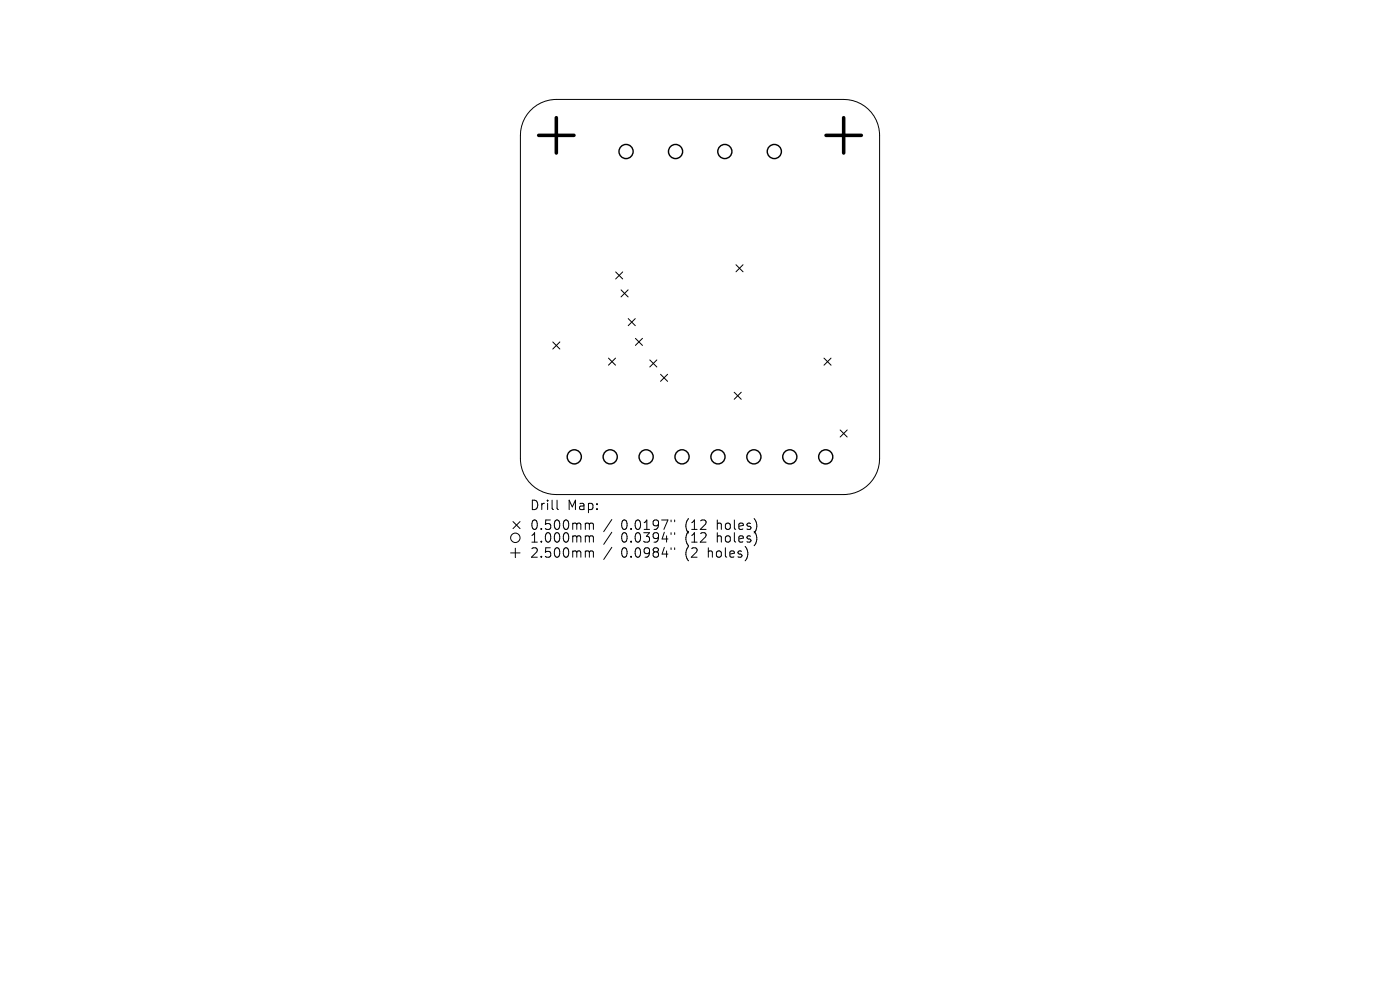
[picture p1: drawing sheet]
<svg xmlns="http://www.w3.org/2000/svg" width="297mm" height="210mm" viewBox="0 0 297 210" stroke-linecap="round" stroke-linejoin="round" font-family="sans-serif">
<defs><g id="words">
<g font-size="2.8">
<text x="112.3" y="108.5">Drill</text>
<text x="112.3" y="112.7">0.500mm</text>
<text x="120.3" y="108.5">Map:</text>
<text x="131.8" y="112.7">0.0197&quot;</text>
<text x="145.5" y="112.7">(12</text>
<text x="152.4" y="112.7">holes)</text>
<text x="112.3" y="115.4">1.000mm</text>
<text x="112.3" y="118.6">2.500mm</text>
<text x="131.8" y="115.4">0.0394&quot;</text>
<text x="131.8" y="118.6">0.0984&quot;</text>
<text x="145.5" y="115.4">(12</text>
<text x="145.5" y="118.6">(2</text>
<text x="150.5" y="118.6">holes)</text>
<text x="152.4" y="115.4">holes)</text>
</g>
</g></defs>
<g fill="none" stroke="#000" stroke-width=".21">
<path d="M112.5 23.5a7.6 7.6 0 0 1 5.5-2.4h61a7.6 7.6 0 0 1 7.6 7.6v68.6a7.6 7.6 0 0 1-7.6 7.6h-61a7.6 7.6 0 0 1-7.6-7.6v-68.6a7.6 7.6 0 0 1 2.1-5.2zM130.6 57.7l1.5 1.5M132.1 57.7l-1.5 1.5M156.1 56.2l1.5 1.5M157.6 56.2l-1.5 1.5M117.3 72.5l1.5 1.5M118.8 72.5l-1.5 1.5M129.1 76l1.5 1.5M130.6 76l-1.5 1.5M131.7 61.5l1.5 1.5M133.2 61.5l-1.5 1.5M133.3 67.6l1.5 1.5"/>
<path d="M134.8 67.6l-1.5 1.5M134.8 71.8l1.5 1.5M136.3 71.8l-1.5 1.5M137.8 76.3l1.5 1.5M139.3 76.3l-1.5 1.5M140.1 79.4l1.5 1.5M141.6 79.4l-1.5 1.5M174.8 76l1.5 1.5M176.3 76l-1.5 1.5M155.8 83.2l1.5 1.5M157.3 83.2l-1.5 1.5M178.2 91.2l1.5 1.5"/>
<path d="M179.7 91.2l-1.5 1.5M108.3 117.3h2M108.8 110.6l1.5 1.5M109.3 116.3v2M110.3 110.6l-1.5 1.5M118.2 106.1v1.7l.3 .3M124.5 111l.4 .1 .1 .2M124.5 113.7l.4 .1 .1 .2M124.5 116.9h.2l.3 .3M125 111.3l.3-.3 .5 .1 .1 1.2M125 111.3v1M125 114v1"/>
<path d="M125 117.2v1M125 114l.3-.3 .5 .1 .1 1.2M125 117.2l.3-.3 .5 .1 .1 1.2M129.8 110.2l-1.7 2.6M129.8 112.9l-1.7 2.6M129.8 116.1l-1.7 2.6M142.4 110.3v.4M142.4 113v.4M142.4 116.2v.4M143.1 110.3v.4M143.1 113v.4M143.1 116.2v.4"/>
<circle cx="109.3" cy="114.1" r="1"/>
</g>
<g fill="none" stroke="#000" stroke-width=".3">
<circle cx="132.8" cy="32.1" r="1.5"/>
<circle cx="143.3" cy="32.1" r="1.5"/>
<circle cx="153.8" cy="32.1" r="1.5"/>
<circle cx="164.3" cy="32.1" r="1.5"/>
<circle cx="121.8" cy="96.9" r="1.5"/>
<circle cx="129.5" cy="96.9" r="1.5"/>
<circle cx="137.1" cy="96.9" r="1.5"/>
<circle cx="144.7" cy="96.9" r="1.5"/>
<circle cx="152.3" cy="96.9" r="1.5"/>
<circle cx="159.9" cy="96.9" r="1.5"/>
<circle cx="167.6" cy="96.9" r="1.5"/>
<circle cx="175.2" cy="96.9" r="1.5"/>
</g>
<path d="M114.3 28.7h7.5M118 25v7.5M175.2 28.7h7.5M179 25v7.5" fill="none" stroke="#000" stroke-width=".75"/>
<use href="#words"/>
</svg>
